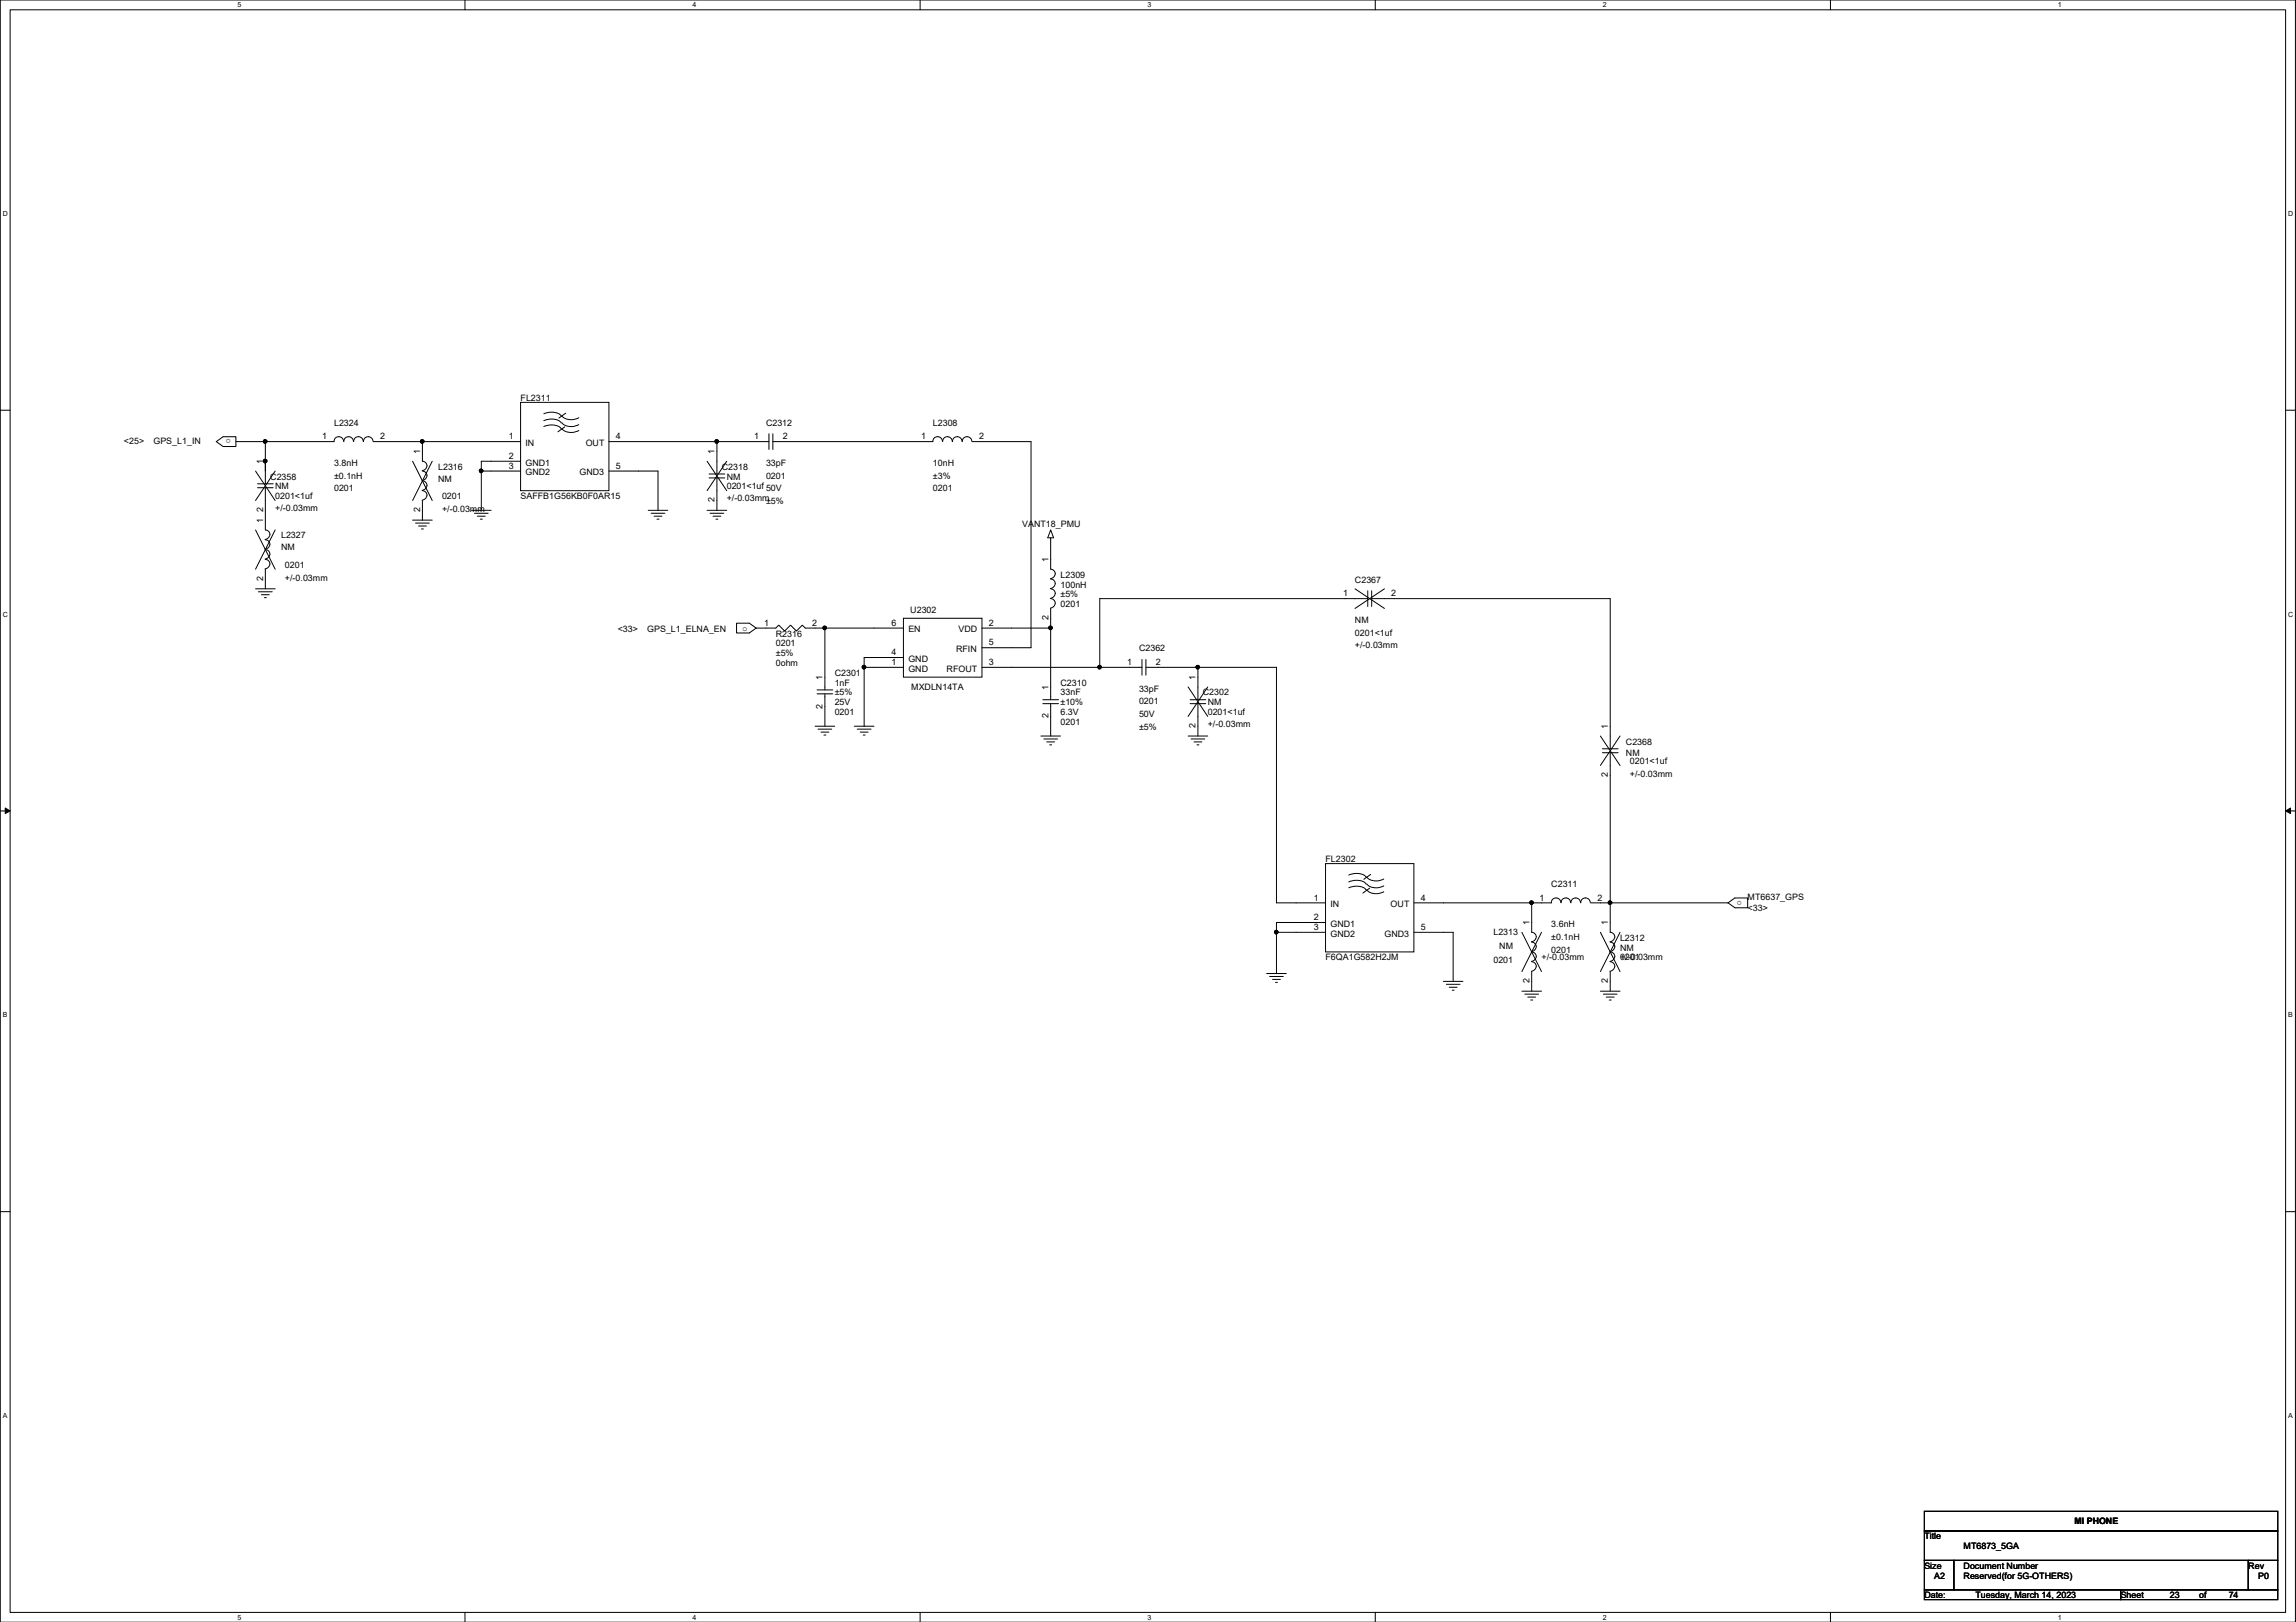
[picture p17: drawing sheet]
<svg xmlns="http://www.w3.org/2000/svg" width="297mm" height="210mm" viewBox="0 0 297 210" stroke-linecap="round" stroke-linejoin="round" font-family="sans-serif">
<defs><g id="words">
<g font-size="1.1">
<text x="67.3" y="51.9">FL2311</text>
<text x="16" y="57.5">&lt;25&gt;</text>
<text x="19.9" y="57.5">GPS_L1_IN</text>
<text x="29.9" y="56.9" transform="rotate(180 29.9 56.9)">o</text>
<text x="41.7" y="56.9">1</text>
<text x="43.2" y="55.1">L2324</text>
<text x="49.2" y="56.9">2</text>
<text x="54.4" y="58.8" transform="rotate(-90 54.4 58.8)">1</text>
<text x="65.8" y="56.9">1</text>
<text x="65.8" y="59.4">2</text>
<text x="68" y="57.7">IN</text>
<text x="75.8" y="57.7">OUT</text>
<text x="79.7" y="56.9">4</text>
<text x="92.5" y="58.8" transform="rotate(-90 92.5 58.8)">1</text>
<text x="97.6" y="56.9">1</text>
<text x="99.1" y="55.1">C2312</text>
<text x="101.3" y="56.9">2</text>
<text x="119.2" y="56.9">1</text>
<text x="120.7" y="55.1">L2308</text>
<text x="126.7" y="56.9">2</text>
<text x="34" y="60.1" transform="rotate(-90 34 60.1)">1</text>
<text x="35" y="62.1">C2358</text>
<text x="35.6" y="63.3">NM</text>
<text x="35.6" y="64.6">0201&lt;1uf</text>
<text x="43.2" y="60.3">3.8nH</text>
<text x="43.2" y="61.9">±0.1nH</text>
<text x="43.2" y="63.6">0201</text>
<text x="56.7" y="60.8">L2316</text>
<text x="56.7" y="62.3">NM</text>
<text x="57.2" y="64.6">0201</text>
<text x="65.8" y="60.7">3</text>
<text x="67.3" y="64.6">SAFFB1G56KB0F0AR15</text>
<text x="68" y="61.5">GND2</text>
<text x="68" y="60.2">GND1</text>
<text x="75" y="61.5">GND3</text>
<text x="79.7" y="60.7">5</text>
<text x="92.5" y="65" transform="rotate(-90 92.5 65)">2</text>
<text x="93.4" y="60.8">C2318</text>
<text x="94" y="62.1">NM</text>
<text x="94" y="63.3">0201&lt;1uf 50V</text>
<text x="94" y="64.9">+/-0.03mm</text>
<text x="99.1" y="60.3">33pF</text>
<text x="99.1" y="61.9">0201</text>
<text x="99.1" y="65.2">±5%</text>
<text x="120.7" y="60.3">10nH</text>
<text x="120.7" y="61.9">±3%</text>
<text x="120.7" y="63.6">0201</text>
<text x="34" y="67.7" transform="rotate(-90 34 67.7)">1</text>
<text x="34" y="66.3" transform="rotate(-90 34 66.3)">2</text>
<text x="35.6" y="66.1">+/-0.03mm</text>
<text x="36.4" y="69.7">L2327</text>
<text x="36.4" y="71.2">NM</text>
<text x="54.4" y="66.3" transform="rotate(-90 54.4 66.3)">2</text>
<text x="57.2" y="66.3">+/-0.03mm</text>
<text x="132.2" y="68.2">VANT18_PMU</text>
<text x="34" y="75.2" transform="rotate(-90 34 75.2)">2</text>
<text x="36.9" y="73.5">0201</text>
<text x="36.9" y="75.1">+/-0.03mm</text>
<text x="135.6" y="72.8" transform="rotate(-90 135.6 72.8)">1</text>
<text x="137.2" y="74.8">L2309</text>
<text x="137.2" y="76">100nH</text>
<text x="137.2" y="77.3">±5%</text>
<text x="173.8" y="77.2">1</text>
<text x="175.3" y="75.4">C2367</text>
<text x="180" y="77.2">2</text>
<text x="79.9" y="81.7">&lt;33&gt;</text>
<text x="83.7" y="81.7">GPS_L1_ELNA_EN</text>
<text x="96.1" y="81.6">o</text>
<text x="98.8" y="81">1</text>
<text x="100.4" y="82.4">R2316</text>
<text x="100.4" y="83.7">0201</text>
<text x="105.1" y="81">2</text>
<text x="115.4" y="81">6</text>
<text x="117.5" y="81.8">EN</text>
<text x="117.8" y="79.3">U2302</text>
<text x="124" y="81.8">VDD</text>
<text x="127.9" y="81">2</text>
<text x="127.9" y="83.5">5</text>
<text x="135.6" y="80.3" transform="rotate(-90 135.6 80.3)">2</text>
<text x="137.2" y="78.6">0201</text>
<text x="175.3" y="80.6">NM</text>
<text x="175.3" y="82.3">0201&lt;1uf</text>
<text x="175.3" y="83.9">+/-0.03mm</text>
<text x="100.4" y="86.2">0ohm</text>
<text x="100.4" y="84.9">±5%</text>
<text x="106.4" y="88" transform="rotate(-90 106.4 88)">1</text>
<text x="108" y="87.5">C2301</text>
<text x="108" y="88.7">1nF</text>
<text x="115.4" y="86.1">1</text>
<text x="115.4" y="84.8">4</text>
<text x="117.5" y="86.9">GND</text>
<text x="117.5" y="85.6">GND</text>
<text x="117.9" y="89.2">MXDLN14TA</text>
<text x="122.5" y="86.9">RFOUT</text>
<text x="123.7" y="84.4">RFIN</text>
<text x="127.9" y="86.1">3</text>
<text x="135.6" y="89.3" transform="rotate(-90 135.6 89.3)">1</text>
<text x="137.2" y="88.7">C2310</text>
<text x="145.8" y="86.1">1</text>
<text x="147.4" y="84.3">C2362</text>
<text x="147.4" y="89.5">33pF</text>
<text x="149.5" y="86.1">2</text>
<text x="154.7" y="88" transform="rotate(-90 154.7 88)">1</text>
<text x="106.4" y="91.7" transform="rotate(-90 106.4 91.7)">2</text>
<text x="108" y="92.5">0201</text>
<text x="108" y="91.3">25V</text>
<text x="108" y="90">±5%</text>
<text x="135.6" y="93" transform="rotate(-90 135.6 93)">2</text>
<text x="137.2" y="90">33nF</text>
<text x="137.2" y="93.8">0201</text>
<text x="137.2" y="92.5">6.3V</text>
<text x="137.2" y="91.3">±10%</text>
<text x="147.4" y="91.1">0201</text>
<text x="147.4" y="92.8">50V</text>
<text x="147.4" y="94.4">±5%</text>
<text x="154.7" y="94.2" transform="rotate(-90 154.7 94.2)">2</text>
<text x="155.6" y="90">C2302</text>
<text x="156.2" y="91.3">NM</text>
<text x="156.2" y="92.5">0201&lt;1uf</text>
<text x="156.2" y="94.1">+/-0.03mm</text>
<text x="208" y="94.4" transform="rotate(-90 208 94.4)">1</text>
<text x="208" y="100.6" transform="rotate(-90 208 100.6)">2</text>
<text x="210.4" y="96.4">C2368</text>
<text x="210.4" y="97.9">NM</text>
<text x="210.9" y="98.9">0201&lt;1uf</text>
<text x="210.9" y="100.5">+/-0.03mm</text>
<text x="171.5" y="111.6">FL2302</text>
<text x="170" y="116.5">1</text>
<text x="170" y="119.1">2</text>
<text x="172.1" y="117.4">IN</text>
<text x="172.1" y="119.9">GND1</text>
<text x="179.9" y="117.4">OUT</text>
<text x="183.8" y="116.5">4</text>
<text x="197.9" y="119.8" transform="rotate(-90 197.9 119.8)">1</text>
<text x="199.2" y="116.5">1</text>
<text x="200.7" y="114.8">C2311</text>
<text x="200.7" y="120">3.6nH</text>
<text x="206.7" y="116.5">2</text>
<text x="208" y="119.8" transform="rotate(-90 208 119.8)">1</text>
<text x="225.3" y="116.5" transform="rotate(180 225.3 116.5)">o</text>
<text x="226.1" y="116.4">MT6637_GPS</text>
<text x="226.1" y="117.9">&lt;33&gt;</text>
<text x="170" y="120.4">3</text>
<text x="171.5" y="124.3">F6QA1G582H2JM</text>
<text x="172.1" y="121.2">GND2</text>
<text x="179.1" y="121.2">GND3</text>
<text x="183.8" y="120.4">5</text>
<text x="193.2" y="121">L2313</text>
<text x="193.2" y="124.7">0201</text>
<text x="194" y="122.8">NM</text>
<text x="199.4" y="124.3">+/-0.03mm</text>
<text x="200.7" y="121.6">±0.1nH</text>
<text x="200.7" y="123.3">0201</text>
<text x="209.6" y="124.3">+/-0.03mm</text>
<text x="209.6" y="121.8">L2312</text>
<text x="209.6" y="123">NM</text>
<text x="209.6" y="124.3">0201</text>
<text x="197.9" y="127.3" transform="rotate(-90 197.9 127.3)">2</text>
<text x="208" y="127.3" transform="rotate(-90 208 127.3)">2</text>
<text x="268.4" y="197.3">MI PHONE</text>
<text x="249" y="199.2">Title</text>
<text x="249" y="203">Size</text>
<text x="254" y="203">Document Number</text>
<text x="254" y="200.5">MT6873_5GA</text>
<text x="290.9" y="203">Rev</text>
<text x="249" y="206.8">Date:</text>
<text x="250.2" y="204.3">A2</text>
<text x="254" y="204.3">Reserved(for 5G-OTHERS)</text>
<text x="255.6" y="206.8">Tuesday, March 14, 2023</text>
<text x="274.4" y="206.8">Sheet</text>
<text x="280.7" y="206.8">23</text>
<text x="284.5" y="206.8">of</text>
<text x="288.3" y="206.8">74</text>
<text x="292.1" y="204.3">P0</text>
</g>
<g font-size=".9">
<text x="30.7" y=".9">5</text>
<text x="89.6" y=".9">4</text>
<text x="148.5" y=".9">3</text>
<text x="207.3" y=".9">2</text>
<text x="266.2" y=".9">1</text>
<text x=".4" y="28">D</text>
<text x="296" y="28">D</text>
<text x=".4" y="79.8">C</text>
<text x="296" y="79.8">C</text>
<text x=".4" y="131.7">B</text>
<text x="296" y="131.7">B</text>
<text x=".4" y="183.5">A</text>
<text x="296" y="183.5">A</text>
<text x="30.7" y="209.6">5</text>
<text x="89.6" y="209.6">4</text>
<text x="148.5" y="209.6">3</text>
<text x="207.3" y="209.6">2</text>
<text x="266.2" y="209.6">1</text>
</g>
</g></defs>
<path d="M0 0h297v209.9h-297zM1.3 1.3h294.4v207.4h-294.4z" fill="none" stroke="#000" stroke-width=".13"/>
<g fill="#fff">
<path d="M30.7 .1h.5v1h-.5z"/>
<path d="M30.7 208.8h.5v1h-.5z"/>
</g>
<path d="M60.2 0v1.3M60.2 208.7v1.2" fill="none" stroke="#000" stroke-width=".13"/>
<g fill="#fff">
<path d="M89.6 .1h.5v1h-.5z"/>
<path d="M89.6 208.8h.5v1h-.5z"/>
</g>
<path d="M119 0v1.3M119 208.7v1.2" fill="none" stroke="#000" stroke-width=".13"/>
<g fill="#fff">
<path d="M148.5 .1h.5v1h-.5z"/>
<path d="M148.5 208.8h.5v1h-.5z"/>
</g>
<path d="M177.9 0v1.3M177.9 208.7v1.2" fill="none" stroke="#000" stroke-width=".13"/>
<g fill="#fff">
<path d="M207.3 .1h.6v1h-.6z"/>
<path d="M207.3 208.8h.6v1h-.6z"/>
</g>
<path d="M236.8 0v1.3M236.8 208.7v1.2" fill="none" stroke="#000" stroke-width=".13"/>
<g fill="#fff">
<path d="M266.2 .1h.5v1h-.5z"/>
<path d="M266.2 208.8h.5v1h-.5z"/>
<path d="M.4 27.2h.6v1h-.6z"/>
<path d="M296 27.2h.7v1h-.7z"/>
<path d="M.4 79h.6v1h-.6z"/>
<path d="M296 79h.7v1h-.7z"/>
</g>
<path d="M0 53.1h1.3M295.7 53.1h1.3" fill="none" stroke="#000" stroke-width=".13"/>
<g fill="#fff">
<path d="M.4 130.9h.6v1h-.6z"/>
<path d="M296 130.9h.6v1h-.6z"/>
</g>
<path d="M0 104.9h1.3M.7 104.6l.6 .3-.6 .4zM295.7 104.9h1.3M295.7 104.9l.6-.3v.7z" fill="none" stroke="#000" stroke-width=".13"/>
<path d="M.7 104.6l.6 .3-.6 .4zM295.7 104.9l.6-.3v.7z" fill="#000"/>
<g fill="#fff">
<path d="M.4 182.7h.5v1h-.5z"/>
<path d="M296 182.7h.6v1h-.6z"/>
</g>
<g fill="none" stroke="#000" stroke-width=".13">
<path d="M28 57.1l.9-.6h1.6v1.3h-1.6zM30.5 57.1h3.8M34.1 59.5h.4v.1v.2l-.2 .1-.2-.1zM34.1 57h.4v.1v.2l-.2 .1-.2-.1zM34.3 59.7v1.3M34.3 57.1v2.6M44.4 57.1a.61 .61 0 0 0-.6-.6 .61 .61 0 0 0-.6 .6h-8.9M45.7 57.1a.61 .61 0 0 0-.6-.6 .61 .61 0 0 0-.6 .6M47 57.1a.61 .61 0 0 0-.6-.6 .61 .61 0 0 0-.6 .6M48.3 57.1a.61 .61 0 0 0-.7-.6 .61 .61 0 0 0-.6 .6M48.3 57.1h6.3M53.4 59.7l2.5 5.1"/>
<path d="M54.5 57h.3l.1 .1-.1 .2-.2 .1-.1-.1zM54.6 57.1h12.7M54.6 57.2v2.5a.61 .61 0 0 1 .6 .6 .61 .61 0 0 1-.6 .6M55.9 59.7l-2.5 5.1M67.3 59.7h-5v1.3M67.3 52.1h11.5v11.4h-11.5zM70.4 53.6l.7-.2a1.65 1.65 0 0 1 1.5 .4M70.4 55.2l.7-.2a1.65 1.65 0 0 1 1.5 .5M70.4 54.4l.7-.2a1.65 1.65 0 0 1 1.5 .5M72.7 54.7a1.84 1.84 0 0 0 2.2 .2M72.7 55.5a1.84 1.84 0 0 0 2.2 .2M72.7 53.8a1.84 1.84 0 0 0 2.2 .3"/>
<path d="M73.1 55.2l-.9 .7M73.2 53.5l-.9 .6M78.8 57.1h13.9M91.5 59.7l2.5 3.8M92.6 57h.3l.1 .1-.1 .2-.2 .1-.1-.1zM92.7 57.1h6.8M92.7 57.2v4.1M94 59.7l-2.5 3.8M99.5 56.1v2.1M100 56.1v2.1M121.9 57.1a.61 .61 0 0 0-.6-.6 .61 .61 0 0 0-.6 .6h-20.7M123.2 57.1a.61 .61 0 0 0-.6-.6 .61 .61 0 0 0-.6 .6"/>
<path d="M124.5 57.1a.61 .61 0 0 0-.7-.6 .61 .61 0 0 0-.6 .6M125.7 57.1a.61 .61 0 0 0-.6-.6 .61 .61 0 0 0-.6 .6M125.8 57.1h7.6v26.7h-6.4M33.1 61l2.5 3.8M33.1 68.6l2.5 5.1M33.1 76.2h2.5M33.3 62.6h2M33.3 63.1h2M33.4 76.6h1.8M33.8 77h1M34.2 77.3h.3M34.3 61v1.6"/>
<path d="M34.3 63.1v5.5a.61 .61 0 0 1 .6 .6 .61 .61 0 0 1-.6 .6M34.3 73.7v2.5M34.3 69.8a.61 .61 0 0 1 .6 .7 .61 .61 0 0 1-.6 .6M34.3 71.1a.61 .61 0 0 1 .6 .7 .61 .61 0 0 1-.6 .5M34.3 72.4a.61 .61 0 0 1 .6 .6 .61 .61 0 0 1-.6 .6M35.6 68.6l-2.5 5.1M35.6 61l-2.5 3.8M53.4 67.3h2.5M53.8 67.7h1.7M54.1 68.1h1.1M54.5 68.5h.3M54.6 61a.61 .61 0 0 1 .6 .6 .61 .61 0 0 1-.6 .6"/>
<path d="M54.6 62.2a.61 .61 0 0 1 .6 .7 .61 .61 0 0 1-.6 .6M54.6 63.5a.61 .61 0 0 1 .6 .6 .61 .61 0 0 1-.6 .6M54.6 64.8v2.5M61 66h2.5M61.4 66.4h1.8M61.8 66.8h1M62.1 60.8h.3l.1 .1-.1 .2-.2 .1-.1-.1zM62.1 67.2h.3M62.3 61v5M62.3 61h5M78.8 61h6.3v5M83.9 66h2.5"/>
<path d="M84.2 66.4h1.8M84.6 66.8h1M85 67.2h.3M91.5 66h2.5M91.7 61.3h2.1M91.7 61.8h2.1M91.9 66.4h1.7M92.2 66.8h1.1M92.6 67.2h.3M92.7 61.8v4.2M135.9 74.9a.61 .61 0 0 1 .6 .7 .61 .61 0 0 1-.6 .6M135.9 76.2a.61 .61 0 0 1 .6 .6 .61 .61 0 0 1-.6 .6"/>
<path d="M135.9 77.5a.61 .61 0 0 1 .6 .6 .61 .61 0 0 1-.6 .6M135.9 69.6v4.1a.61 .61 0 0 1 .6 .6 .61 .61 0 0 1-.6 .6M135.9 78.7v2.6M135.9 68.6l.4 1h-.8zM175.3 76.2l3.8 2.5M176.9 76.5v2M176.9 77.5h-34.6v8.9M177.5 76.5v2M177.5 77.5h30.8v19.4M179.1 76.2l-3.8 2.5M95.3 80.6h1.6l.9 .7-.9 .6h-1.6zM97.8 81.3h2.6l.3-.4 .8 .8 .8-.8 .7 .8 .8-.8 .4 .4h2.5"/>
<path d="M105.4 94h2.6M105.7 89.3h2M105.7 89.8h2M105.8 94.4h1.8M106.2 94.7h1M106.5 81.1h.4v.1v.2l-.2 .1-.2-.1zM106.6 95.1h.2M106.7 81.3v8M106.7 89.8v4.2M106.7 81.3h10.2M110.5 94h2.6M110.9 94.4h1.8"/>
<path d="M111.3 94.7h1M111.6 86.2h.3l.1 .1-.1 .2-.1 .1-.2-.1zM111.7 95.1h.2M111.8 86.4v7.6M111.8 86.4h5.1M116.9 85.1h-5.1v1.3M116.9 80h10.1v7.6h-10.1zM127 81.3h8.9M127 86.4h15.3M134.7 95.2h2.5M134.9 90.6h2M134.9 91.1h2"/>
<path d="M135 95.6h1.8M135.4 96h1M135.7 81.1h.4v.1v.2l-.2 .1-.2-.1zM135.8 96.4h.3M135.9 81.3v9.3M135.9 91.1v4.1M142.1 86.2h.3l.1 .1-.1 .2-.2 .1-.1-.1zM142.3 86.4h5.4M147.7 85.3v2.1M148.2 85.3v2.1M148.2 86.4h6.8M153.7 95.2h2.5"/>
<path d="M153.7 88.9l2.5 3.8M154 90.6h2M154 91.1h2M154.1 95.6h1.8M154.5 96h1M154.8 86.2h.3l.1 .1-.1 .2-.2 .1-.1-.1zM154.9 96.4h.2M155 86.4h10.1v30.4h6.4M155 86.4v4.2M155 91.1v4.1M156.2 88.9l-2.5 3.8M207 95.2l2.6 3.9"/>
<path d="M207.3 96.9h2M207.3 97.4h2M208.3 97.4v19.4M209.6 95.2l-2.6 3.9M171.5 119.4h-6.4v1.2M171.5 111.8h11.4v11.4h-11.4zM174.5 113.2l.7-.2a1.65 1.65 0 0 1 1.5 .5M174.5 114.9l.7-.2a1.65 1.65 0 0 1 1.5 .5M174.5 114.1l.7-.2a1.65 1.65 0 0 1 1.5 .5M176.8 114.4a1.84 1.84 0 0 0 2.2 .2M176.8 115.1a1.84 1.84 0 0 0 2.2 .3M176.8 113.5a1.84 1.84 0 0 0 2.2 .2"/>
<path d="M177.2 114.9l-.9 .7M177.3 113.2l-.9 .6M182.9 116.8h15.3M198 116.6h.3l.1 .2-.1 .2-.2 .1-.1-.1zM201.9 116.8a.61 .61 0 0 0-.6-.6 .61 .61 0 0 0-.6 .6h-2.5v3.8a.61 .61 0 0 1 .6 .7 .61 .61 0 0 1-.7 .6M203.2 116.8a.61 .61 0 0 0-.6-.6 .61 .61 0 0 0-.6 .6M204.5 116.8a.61 .61 0 0 0-.7-.6 .61 .61 0 0 0-.6 .6M205.7 116.8a.61 .61 0 0 0-.6-.6 .61 .61 0 0 0-.6 .6M205.8 116.8h2.5M208.1 116.6h.4v.2v.2l-.2 .1-.2-.1zM208.3 116.8v3.8a.61 .61 0 0 1 .6 .7 .61 .61 0 0 1-.6 .6M208.3 116.8h15.3"/>
<path d="M223.6 116.8l.8-.6h1.7v1.3h-1.7zM163.9 126h2.5M164.2 126.4h1.8M164.6 126.7h1M164.9 120.5h.4l.1 .1-.1 .2-.2 .1-.2-.1zM165 127.1h.3M165.1 120.6v5.4M165.1 120.6h6.4M182.9 120.6h5.1v6.4M186.7 127h2.6M187.1 127.4h1.8M187.5 127.8h1"/>
<path d="M187.9 128.1h.2M196.9 128.3h2.5M196.9 120.6l2.5 5.1M197.3 128.7h1.7M197.7 129h1M198 129.4h.3M198.2 121.9a.61 .61 0 0 1 .6 .7 .61 .61 0 0 1-.7 .5M198.2 123.2a.61 .61 0 0 1 .6 .6 .61 .61 0 0 1-.7 .6M198.2 124.5a.61 .61 0 0 1 .6 .6 .61 .61 0 0 1-.7 .6M198.2 125.7v2.6M199.4 120.6l-2.5 5.1M207 128.3h2.6"/>
<path d="M207 120.6l2.6 5.1M207.4 128.7h1.8M207.8 129h1M208.2 129.4h.2M208.3 121.9a.61 .61 0 0 1 .6 .7 .61 .61 0 0 1-.6 .5M208.3 123.2a.61 .61 0 0 1 .6 .6 .61 .61 0 0 1-.6 .6M208.3 124.5a.61 .61 0 0 1 .6 .6 .61 .61 0 0 1-.6 .6M208.3 125.7v2.6M209.6 120.6l-2.6 5.1M0 156.8h1.3M295.7 156.8h1.3M249 195.6h45.7v2.5h-45.7z"/>
<path d="M249 198.1h45.7v3.8h-45.7zM249 201.9h3.8v3.8h-3.8zM249 205.7h25.4v1.3h-25.4zM252.8 201.9h38.1v3.8h-38.1zM274.4 205.7h20.3v1.3h-20.3zM290.9 201.9h3.8v3.8h-3.8z"/>
</g>
<g fill="#000">
<path d="M34.1 59.5h.4v.1v.2l-.2 .1-.2-.1z" fill-rule="evenodd"/>
<path d="M34.1 57h.4v.1v.2l-.2 .1-.2-.1z" fill-rule="evenodd"/>
<path d="M34.1 59.5h.4v.1v.2l-.2 .1-.2-.1z" fill-rule="evenodd"/>
<path d="M34.1 57h.4v.1v.2l-.2 .1-.2-.1z" fill-rule="evenodd"/>
<path d="M54.5 57h.3l.1 .1-.1 .2-.2 .1-.1-.1z" fill-rule="evenodd"/>
<path d="M54.5 57h.3l.1 .1-.1 .2-.2 .1-.1-.1z" fill-rule="evenodd"/>
<path d="M92.6 57h.3l.1 .1-.1 .2-.2 .1-.1-.1z" fill-rule="evenodd"/>
<path d="M92.6 57h.3l.1 .1-.1 .2-.2 .1-.1-.1z" fill-rule="evenodd"/>
<path d="M62.1 60.8h.3l.1 .1-.1 .2-.2 .1-.1-.1z" fill-rule="evenodd"/>
<path d="M62.1 60.8h.3l.1 .1-.1 .2-.2 .1-.1-.1z" fill-rule="evenodd"/>
<path d="M106.5 81.1h.4v.1v.2l-.2 .1-.2-.1z" fill-rule="evenodd"/>
<path d="M106.5 81.1h.4v.1v.2l-.2 .1-.2-.1z" fill-rule="evenodd"/>
<path d="M111.6 86.2h.3l.1 .1-.1 .2-.1 .1-.2-.1z" fill-rule="evenodd"/>
<path d="M111.6 86.2h.3l.1 .1-.1 .2-.1 .1-.2-.1z" fill-rule="evenodd"/>
<path d="M135.7 81.1h.4v.1v.2l-.2 .1-.2-.1z" fill-rule="evenodd"/>
<path d="M135.7 81.1h.4v.1v.2l-.2 .1-.2-.1z" fill-rule="evenodd"/>
<path d="M142.1 86.2h.3l.1 .1-.1 .2-.2 .1-.1-.1z" fill-rule="evenodd"/>
<path d="M142.1 86.2h.3l.1 .1-.1 .2-.2 .1-.1-.1z" fill-rule="evenodd"/>
<path d="M154.8 86.2h.3l.1 .1-.1 .2-.2 .1-.1-.1z" fill-rule="evenodd"/>
<path d="M154.8 86.2h.3l.1 .1-.1 .2-.2 .1-.1-.1z" fill-rule="evenodd"/>
<path d="M198 116.6h.3l.1 .2-.1 .2-.2 .1-.1-.1z" fill-rule="evenodd"/>
<path d="M198 116.6h.3l.1 .2-.1 .2-.2 .1-.1-.1z" fill-rule="evenodd"/>
<path d="M208.1 116.6h.4v.2v.2l-.2 .1-.2-.1z" fill-rule="evenodd"/>
<path d="M208.1 116.6h.4v.2v.2l-.2 .1-.2-.1z" fill-rule="evenodd"/>
<path d="M164.9 120.5h.4l.1 .1-.1 .2-.2 .1-.2-.1z" fill-rule="evenodd"/>
<path d="M164.9 120.5h.4l.1 .1-.1 .2-.2 .1-.2-.1z" fill-rule="evenodd"/>
</g>
<use href="#words"/>
</svg>
